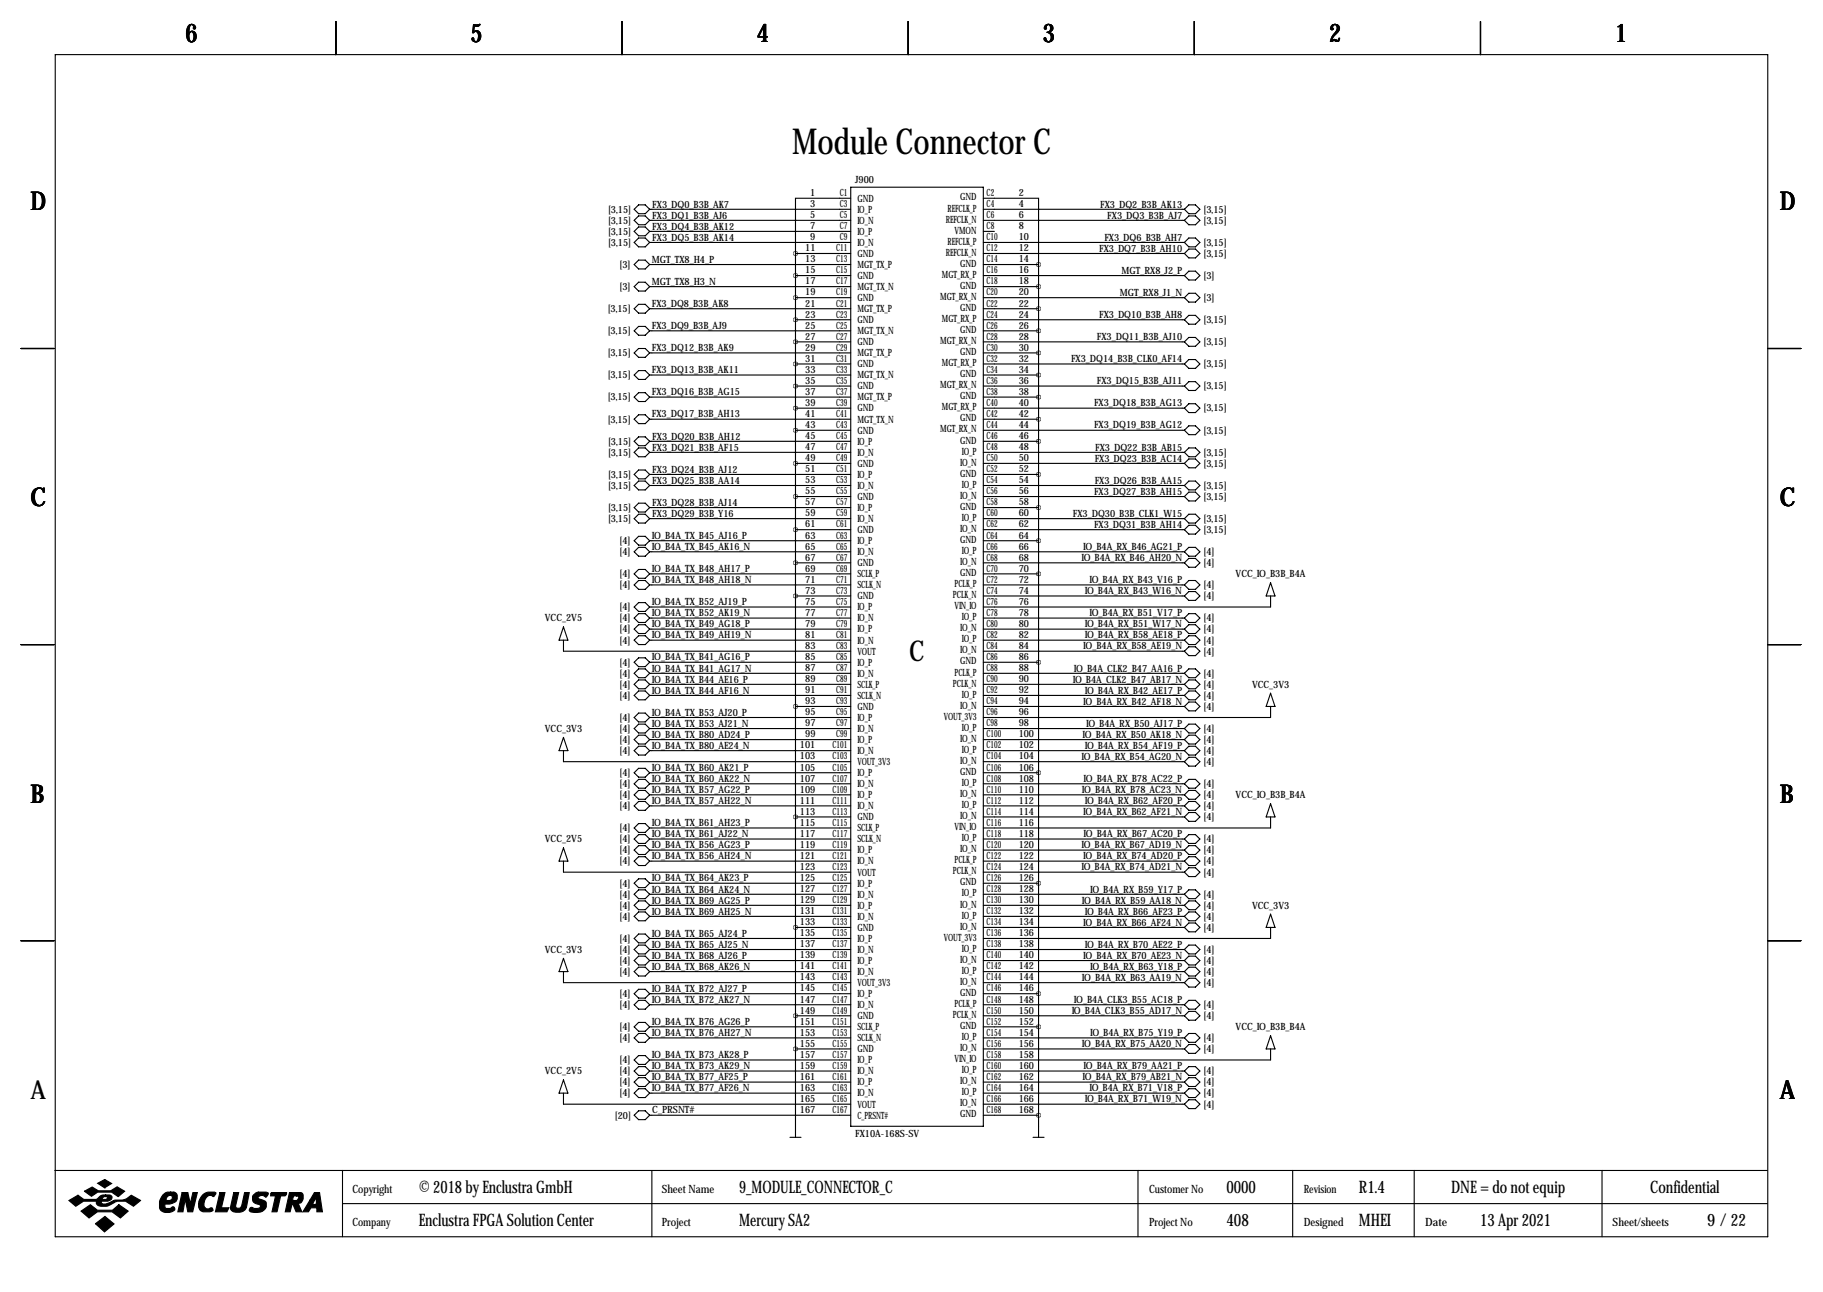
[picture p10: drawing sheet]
<svg xmlns="http://www.w3.org/2000/svg" width="419mm" height="297mm" viewBox="0 0 419 297" stroke-linecap="round" stroke-linejoin="round" font-family="sans-serif">
<defs><g id="words">
<text font-size="8.2" x="182.1" y="35.4">Module Connector C</text>
<text font-size="6.6" x="209" y="151.9">C</text>
<g font-size="5.9">
<text x="42.7" y="9.8">6</text>
<text x="108.2" y="9.8">5</text>
<text x="174" y="9.8">4</text>
<text x="239.8" y="9.8">3</text>
<text x="305.6" y="9.8">2</text>
<text x="371.3" y="9.8">1</text>
<text x="7" y="48.4">D</text>
<text x="409.2" y="48.4">D</text>
<text x="7" y="116.4">C</text>
<text x="409.2" y="116.4">C</text>
<text x="7" y="184.5">B</text>
<text x="409.2" y="184.5">B</text>
<text x="7" y="252.6">A</text>
<text x="409.2" y="252.6">A</text>
</g>
<g font-size="4">
<text x="96.3" y="274.2">© 2018 by Enclustra GmbH</text>
<text x="169.9" y="274.2">9_MODULE_CONNECTOR_C</text>
<text x="281.9" y="274.2">0000</text>
<text x="312.4" y="274.2">R1.4</text>
<text x="333.6" y="274.2">DNE = do not equip</text>
<text x="379.4" y="274.2">Confidential</text>
<text x="96.3" y="281.8">Enclustra FPGA Solution Center</text>
<text x="169.9" y="281.8">Mercury SA2</text>
<text x="281.9" y="281.8">408</text>
<text x="312.4" y="281.8">MHEI</text>
<text x="340.3" y="281.8">13 Apr 2021</text>
<text x="392.5" y="281.8">9/22</text>
</g>
<g font-size="2.6">
<text x="81" y="274.2">Copyright</text>
<text x="152.1" y="274.2">Sheet Name</text>
<text x="264.2" y="274.2">Customer No</text>
<text x="299.7" y="274.2">Revision</text>
<text x="81" y="281.8">Company</text>
<text x="152.1" y="281.8">Project</text>
<text x="264.2" y="281.8">Project No</text>
<text x="299.7" y="281.8">Designed</text>
<text x="327.7" y="281.8">Date</text>
<text x="370.7" y="281.8">Sheet/sheets</text>
</g>
<g font-size="2.3">
<text x="150" y="47.7">FX3_DQ0_B3B_AK7</text>
<text x="186.3" y="45.1">1</text>
<text x="186.3" y="47.6">3</text>
<text x="193" y="45.1">C1</text>
<text x="193" y="47.6">C3</text>
<text x="196.6" y="42">J900</text>
<text x="197.1" y="46.3">GND</text>
<text x="220.7" y="46.1">GND</text>
<text x="226.8" y="45.1">C2</text>
<text x="226.8" y="47.6">C4</text>
<text x="234.2" y="45.1">2</text>
<text x="234.2" y="47.6">4</text>
<text x="252.9" y="47.7">FX3_DQ2_B3B_AK13</text>
<text x="139.8" y="48.9">[3,15]</text>
<text x="139.8" y="51.4">[3,15]</text>
<text x="139.8" y="54">[3,15]</text>
<text x="150" y="50.3">FX3_DQ1_B3B_AJ6</text>
<text x="150" y="52.8">FX3_DQ4_B3B_AK12</text>
<text x="186.3" y="50.2">5</text>
<text x="186.3" y="52.7">7</text>
<text x="193" y="50.2">C5</text>
<text x="193" y="52.7">C7</text>
<text x="197.1" y="48.9">IO_P</text>
<text x="197.1" y="51.4">IO_N</text>
<text x="197.1" y="54">IO_P</text>
<text x="217.4" y="51.2">REFCLK_N</text>
<text x="217.8" y="48.6">REFCLK_P</text>
<text x="219.5" y="53.7">VMON</text>
<text x="226.8" y="50.2">C6</text>
<text x="226.8" y="52.7">C8</text>
<text x="234.2" y="50.2">6</text>
<text x="234.2" y="52.7">8</text>
<text x="254.6" y="50.3">FX3_DQ3_B3B_AJ7</text>
<text x="276.7" y="48.9">[3,15]</text>
<text x="276.7" y="51.4">[3,15]</text>
<text x="139.8" y="56.5">[3,15]</text>
<text x="150" y="55.3">FX3_DQ5_B3B_AK14</text>
<text x="185.1" y="57.8">11</text>
<text x="186.3" y="55.2">9</text>
<text x="192.2" y="57.8">C11</text>
<text x="193" y="55.2">C9</text>
<text x="197.1" y="56.5">IO_N</text>
<text x="197.1" y="59">GND</text>
<text x="217.4" y="58.8">REFCLK_N</text>
<text x="217.8" y="56.2">REFCLK_P</text>
<text x="226.8" y="55.2">C10</text>
<text x="226.8" y="57.8">C12</text>
<text x="234.2" y="55.2">10</text>
<text x="234.2" y="57.8">12</text>
<text x="252.7" y="57.9">FX3_DQ7_B3B_AH10</text>
<text x="253.9" y="55.3">FX3_DQ6_B3B_AH7</text>
<text x="276.7" y="56.5">[3,15]</text>
<text x="276.7" y="59">[3,15]</text>
<text x="142.4" y="61.6">[3]</text>
<text x="149.9" y="60.4">MGT_TX8_H4_P</text>
<text x="149.9" y="65.5">MGT_TX8_H3_N</text>
<text x="185.1" y="60.3">13</text>
<text x="185.1" y="62.9">15</text>
<text x="185.1" y="65.4">17</text>
<text x="192.2" y="60.3">C13</text>
<text x="192.2" y="62.9">C15</text>
<text x="192.2" y="65.4">C17</text>
<text x="197.1" y="61.6">MGT_TX_P</text>
<text x="197.1" y="64.1">GND</text>
<text x="216.6" y="63.9">MGT_RX_P</text>
<text x="220.7" y="61.3">GND</text>
<text x="226.8" y="60.3">C14</text>
<text x="226.8" y="62.9">C16</text>
<text x="226.8" y="65.4">C18</text>
<text x="234.2" y="60.3">14</text>
<text x="234.2" y="62.9">16</text>
<text x="234.2" y="65.4">18</text>
<text x="257.9" y="63">MGT_RX8_J2_P</text>
<text x="276.7" y="64.1">[3]</text>
<text x="139.7" y="71.7">[3,15]</text>
<text x="142.4" y="66.7">[3]</text>
<text x="149.9" y="70.6">FX3_DQ8_B3B_AK8</text>
<text x="185.1" y="67.9">19</text>
<text x="185.1" y="70.5">21</text>
<text x="192.2" y="67.9">C19</text>
<text x="192.2" y="70.5">C21</text>
<text x="197.1" y="66.7">MGT_TX_N</text>
<text x="197.1" y="69.2">GND</text>
<text x="197.1" y="71.7">MGT_TX_P</text>
<text x="216.2" y="68.9">MGT_RX_N</text>
<text x="220.7" y="66.4">GND</text>
<text x="220.7" y="71.5">GND</text>
<text x="226.8" y="67.9">C20</text>
<text x="226.8" y="70.5">C22</text>
<text x="234.2" y="67.9">20</text>
<text x="234.2" y="70.5">22</text>
<text x="257.5" y="68">MGT_RX8_J1_N</text>
<text x="276.7" y="69.2">[3]</text>
<text x="139.7" y="76.8">[3,15]</text>
<text x="149.9" y="75.7">FX3_DQ9_B3B_AJ9</text>
<text x="185.1" y="73">23</text>
<text x="185.1" y="75.6">25</text>
<text x="192.2" y="73">C23</text>
<text x="192.2" y="75.6">C25</text>
<text x="197.1" y="74.3">GND</text>
<text x="197.1" y="76.8">MGT_TX_N</text>
<text x="216.6" y="74">MGT_RX_P</text>
<text x="220.7" y="76.6">GND</text>
<text x="226.8" y="73">C24</text>
<text x="226.8" y="75.6">C26</text>
<text x="234.2" y="73">24</text>
<text x="234.2" y="75.6">26</text>
<text x="252.7" y="73.1">FX3_DQ10_B3B_AH8</text>
<text x="276.7" y="74.3">[3,15]</text>
<text x="139.7" y="81.9">[3,15]</text>
<text x="149.9" y="80.7">FX3_DQ12_B3B_AK9</text>
<text x="185.1" y="78.1">27</text>
<text x="185.1" y="80.6">29</text>
<text x="185.1" y="83.2">31</text>
<text x="192.2" y="78.1">C27</text>
<text x="192.2" y="80.6">C29</text>
<text x="192.2" y="83.2">C31</text>
<text x="197.1" y="79.4">GND</text>
<text x="197.1" y="81.9">MGT_TX_P</text>
<text x="216.2" y="79.1">MGT_RX_N</text>
<text x="220.7" y="81.6">GND</text>
<text x="226.8" y="78.1">C28</text>
<text x="226.8" y="80.6">C30</text>
<text x="226.8" y="83.2">C32</text>
<text x="234.2" y="78.1">28</text>
<text x="234.2" y="80.6">30</text>
<text x="234.2" y="83.2">32</text>
<text x="246.2" y="83.3">FX3_DQ14_B3B_CLK0_AF14</text>
<text x="252.2" y="78.2">FX3_DQ11_B3B_AJ10</text>
<text x="276.7" y="79.4">[3,15]</text>
<text x="139.7" y="87">[3,15]</text>
<text x="149.9" y="85.8">FX3_DQ13_B3B_AK11</text>
<text x="185.1" y="85.7">33</text>
<text x="185.1" y="88.3">35</text>
<text x="192.2" y="85.7">C33</text>
<text x="192.2" y="88.3">C35</text>
<text x="197.1" y="84.4">GND</text>
<text x="197.1" y="87">MGT_TX_N</text>
<text x="197.1" y="89.5">GND</text>
<text x="216.2" y="89.3">MGT_RX_N</text>
<text x="216.6" y="84.2">MGT_RX_P</text>
<text x="220.7" y="86.7">GND</text>
<text x="226.8" y="85.7">C34</text>
<text x="226.8" y="88.3">C36</text>
<text x="234.2" y="85.7">34</text>
<text x="234.2" y="88.3">36</text>
<text x="252.2" y="88.4">FX3_DQ15_B3B_AJ11</text>
<text x="276.7" y="84.4">[3,15]</text>
<text x="276.7" y="89.5">[3,15]</text>
<text x="139.7" y="92.1">[3,15]</text>
<text x="149.9" y="90.9">FX3_DQ16_B3B_AG15</text>
<text x="149.9" y="96">FX3_DQ17_B3B_AH13</text>
<text x="185.1" y="90.8">37</text>
<text x="185.1" y="93.3">39</text>
<text x="185.1" y="95.9">41</text>
<text x="192.2" y="90.8">C37</text>
<text x="192.2" y="93.3">C39</text>
<text x="192.2" y="95.9">C41</text>
<text x="197.1" y="92.1">MGT_TX_P</text>
<text x="197.1" y="94.6">GND</text>
<text x="216.6" y="94.3">MGT_RX_P</text>
<text x="220.7" y="91.8">GND</text>
<text x="226.8" y="90.8">C38</text>
<text x="226.8" y="93.3">C40</text>
<text x="226.8" y="95.9">C42</text>
<text x="234.2" y="90.8">38</text>
<text x="234.2" y="93.3">40</text>
<text x="234.2" y="95.9">42</text>
<text x="251.5" y="93.4">FX3_DQ18_B3B_AG13</text>
<text x="276.7" y="94.6">[3,15]</text>
<text x="139.7" y="97.1">[3,15]</text>
<text x="150" y="101.1">FX3_DQ20_B3B_AH12</text>
<text x="185.1" y="98.4">43</text>
<text x="185.1" y="101">45</text>
<text x="192.2" y="98.4">C43</text>
<text x="192.2" y="101">C45</text>
<text x="197.1" y="97.1">MGT_TX_N</text>
<text x="197.1" y="99.7">GND</text>
<text x="216.2" y="99.4">MGT_RX_N</text>
<text x="220.7" y="96.9">GND</text>
<text x="220.7" y="102">GND</text>
<text x="226.8" y="98.4">C44</text>
<text x="226.8" y="101">C46</text>
<text x="234.2" y="98.4">44</text>
<text x="234.2" y="101">46</text>
<text x="251.5" y="98.5">FX3_DQ19_B3B_AG12</text>
<text x="276.7" y="99.7">[3,15]</text>
<text x="139.8" y="102.2">[3,15]</text>
<text x="139.8" y="104.8">[3,15]</text>
<text x="150" y="103.6">FX3_DQ21_B3B_AF15</text>
<text x="185.1" y="103.5">47</text>
<text x="185.1" y="106">49</text>
<text x="192.2" y="103.5">C47</text>
<text x="192.2" y="106">C49</text>
<text x="197.1" y="102.2">IO_P</text>
<text x="197.1" y="104.8">IO_N</text>
<text x="197.1" y="107.3">GND</text>
<text x="220.7" y="107">IO_N</text>
<text x="221.1" y="104.5">IO_P</text>
<text x="226.8" y="103.5">C48</text>
<text x="226.8" y="106">C50</text>
<text x="234.2" y="103.5">48</text>
<text x="234.2" y="106">50</text>
<text x="251.7" y="106.1">FX3_DQ23_B3B_AC14</text>
<text x="251.8" y="103.6">FX3_DQ22_B3B_AB15</text>
<text x="276.7" y="104.8">[3,15]</text>
<text x="276.7" y="107.3">[3,15]</text>
<text x="139.8" y="109.8">[3,15]</text>
<text x="139.8" y="112.4">[3,15]</text>
<text x="150" y="108.7">FX3_DQ24_B3B_AJ12</text>
<text x="150" y="111.2">FX3_DQ25_B3B_AA14</text>
<text x="185.1" y="108.6">51</text>
<text x="185.1" y="111.1">53</text>
<text x="185.1" y="113.7">55</text>
<text x="192.2" y="108.6">C51</text>
<text x="192.2" y="111.1">C53</text>
<text x="192.2" y="113.7">C55</text>
<text x="197.1" y="109.8">IO_P</text>
<text x="197.1" y="112.4">IO_N</text>
<text x="220.7" y="109.6">GND</text>
<text x="221.1" y="112.1">IO_P</text>
<text x="226.8" y="108.6">C52</text>
<text x="226.8" y="111.1">C54</text>
<text x="226.8" y="113.7">C56</text>
<text x="234.2" y="108.6">52</text>
<text x="234.2" y="111.1">54</text>
<text x="234.2" y="113.7">56</text>
<text x="251.5" y="113.8">FX3_DQ27_B3B_AH15</text>
<text x="251.7" y="111.2">FX3_DQ26_B3B_AA15</text>
<text x="276.7" y="112.4">[3,15]</text>
<text x="139.8" y="117.5">[3,15]</text>
<text x="150" y="116.3">FX3_DQ28_B3B_AJ14</text>
<text x="150" y="118.8">FX3_DQ29_B3B_Y16</text>
<text x="185.1" y="116.2">57</text>
<text x="185.1" y="118.7">59</text>
<text x="192.2" y="116.2">C57</text>
<text x="192.2" y="118.7">C59</text>
<text x="197.1" y="114.9">GND</text>
<text x="197.1" y="117.5">IO_P</text>
<text x="220.7" y="114.7">IO_N</text>
<text x="220.7" y="117.2">GND</text>
<text x="221.1" y="119.7">IO_P</text>
<text x="226.8" y="116.2">C58</text>
<text x="226.8" y="118.7">C60</text>
<text x="234.2" y="116.2">58</text>
<text x="234.2" y="118.7">60</text>
<text x="246.6" y="118.8">FX3_DQ30_B3B_CLK1_W15</text>
<text x="276.7" y="114.9">[3,15]</text>
<text x="139.8" y="120">[3,15]</text>
<text x="142.4" y="125.1">[4]</text>
<text x="149.9" y="123.9">IO_B4A_TX_B45_AJ16_P</text>
<text x="185.1" y="121.3">61</text>
<text x="185.1" y="123.8">63</text>
<text x="192.2" y="121.3">C61</text>
<text x="192.2" y="123.8">C63</text>
<text x="197.1" y="120">IO_N</text>
<text x="197.1" y="122.5">GND</text>
<text x="197.1" y="125.1">IO_P</text>
<text x="220.7" y="122.3">IO_N</text>
<text x="220.7" y="124.8">GND</text>
<text x="226.8" y="121.3">C62</text>
<text x="226.8" y="123.8">C64</text>
<text x="234.2" y="121.3">62</text>
<text x="234.2" y="123.8">64</text>
<text x="251.5" y="121.4">FX3_DQ31_B3B_AH14</text>
<text x="276.7" y="120">[3,15]</text>
<text x="276.7" y="122.5">[3,15]</text>
<text x="142.4" y="127.6">[4]</text>
<text x="149.9" y="126.5">IO_B4A_TX_B45_AK16_N</text>
<text x="149.9" y="131.5">IO_B4A_TX_B48_AH17_P</text>
<text x="185.1" y="126.4">65</text>
<text x="185.1" y="128.9">67</text>
<text x="185.1" y="131.4">69</text>
<text x="192.2" y="126.4">C65</text>
<text x="192.2" y="128.9">C67</text>
<text x="192.2" y="131.4">C69</text>
<text x="197.1" y="127.6">IO_N</text>
<text x="197.1" y="130.2">GND</text>
<text x="220.7" y="129.9">IO_N</text>
<text x="221.1" y="127.4">IO_P</text>
<text x="226.8" y="126.4">C66</text>
<text x="226.8" y="128.9">C68</text>
<text x="226.8" y="131.4">C70</text>
<text x="234.2" y="126.4">66</text>
<text x="234.2" y="128.9">68</text>
<text x="234.2" y="131.4">70</text>
<text x="248.6" y="129">IO_B4A_RX_B46_AH20_N</text>
<text x="249" y="126.5">IO_B4A_RX_B46_AG21_P</text>
<text x="276.7" y="127.6">[4]</text>
<text x="276.7" y="130.2">[4]</text>
<text x="142.4" y="132.7">[4]</text>
<text x="142.4" y="135.2">[4]</text>
<text x="149.9" y="134.1">IO_B4A_TX_B48_AH18_N</text>
<text x="185.1" y="134">71</text>
<text x="185.1" y="136.5">73</text>
<text x="192.2" y="134">C71</text>
<text x="192.2" y="136.5">C73</text>
<text x="197.1" y="132.7">SCLK_P</text>
<text x="197.1" y="135.2">SCLK_N</text>
<text x="197.1" y="137.8">GND</text>
<text x="219" y="137.5">PCLK_N</text>
<text x="219.5" y="135">PCLK_P</text>
<text x="220.7" y="132.4">GND</text>
<text x="226.8" y="134">C72</text>
<text x="226.8" y="136.5">C74</text>
<text x="234.2" y="134">72</text>
<text x="234.2" y="136.5">74</text>
<text x="249.4" y="136.6">IO_B4A_RX_B43_W16_N</text>
<text x="250.4" y="134.1">IO_B4A_RX_B43_V16_P</text>
<text x="276.7" y="135.2">[4]</text>
<text x="276.7" y="137.8">[4]</text>
<text x="284.1" y="132.7">VCC_IO_B3B_B4A</text>
<text x="125.3" y="142.9">VCC_2V5</text>
<text x="142.4" y="140.3">[4]</text>
<text x="142.4" y="142.9">[4]</text>
<text x="149.9" y="139.2">IO_B4A_TX_B52_AJ19_P</text>
<text x="149.9" y="141.7">IO_B4A_TX_B52_AK19_N</text>
<text x="185.1" y="139.1">75</text>
<text x="185.1" y="141.6">77</text>
<text x="192.2" y="139.1">C75</text>
<text x="192.2" y="141.6">C77</text>
<text x="197.1" y="140.3">IO_P</text>
<text x="197.1" y="142.9">IO_N</text>
<text x="219.5" y="140.1">VIN_IO</text>
<text x="221.1" y="142.6">IO_P</text>
<text x="226.8" y="139.1">C76</text>
<text x="226.8" y="141.6">C78</text>
<text x="234.2" y="139.1">76</text>
<text x="234.2" y="141.6">78</text>
<text x="250.4" y="141.7">IO_B4A_RX_B51_V17_P</text>
<text x="276.7" y="142.9">[4]</text>
<text x="142.4" y="145.4">[4]</text>
<text x="142.4" y="147.9">[4]</text>
<text x="149.9" y="144.2">IO_B4A_TX_B49_AG18_P</text>
<text x="149.9" y="146.8">IO_B4A_TX_B49_AH19_N</text>
<text x="185.1" y="144.1">79</text>
<text x="185.1" y="146.7">81</text>
<text x="185.1" y="149.2">83</text>
<text x="192.2" y="144.1">C79</text>
<text x="192.2" y="146.7">C81</text>
<text x="192.2" y="149.2">C83</text>
<text x="197.1" y="145.4">IO_P</text>
<text x="197.1" y="147.9">IO_N</text>
<text x="220.7" y="145.1">IO_N</text>
<text x="221.1" y="147.7">IO_P</text>
<text x="226.8" y="144.1">C80</text>
<text x="226.8" y="146.7">C82</text>
<text x="226.8" y="149.2">C84</text>
<text x="234.2" y="144.1">80</text>
<text x="234.2" y="146.7">82</text>
<text x="234.2" y="149.2">84</text>
<text x="249" y="149.3">IO_B4A_RX_B58_AE19_N</text>
<text x="249.4" y="144.2">IO_B4A_RX_B51_W17_N</text>
<text x="249.4" y="146.8">IO_B4A_RX_B58_AE18_P</text>
<text x="276.7" y="145.4">[4]</text>
<text x="276.7" y="147.9">[4]</text>
<text x="142.4" y="153">[4]</text>
<text x="142.4" y="155.6">[4]</text>
<text x="149.9" y="151.9">IO_B4A_TX_B41_AG16_P</text>
<text x="149.9" y="154.4">IO_B4A_TX_B41_AG17_N</text>
<text x="185.1" y="151.8">85</text>
<text x="185.1" y="154.3">87</text>
<text x="192.2" y="151.8">C85</text>
<text x="192.2" y="154.3">C87</text>
<text x="197.1" y="150.5">VOUT</text>
<text x="197.1" y="153">IO_P</text>
<text x="197.1" y="155.6">IO_N</text>
<text x="219.5" y="155.3">PCLK_P</text>
<text x="220.7" y="150.2">IO_N</text>
<text x="220.7" y="152.8">GND</text>
<text x="226.8" y="151.8">C86</text>
<text x="226.8" y="154.3">C88</text>
<text x="234.2" y="151.8">86</text>
<text x="234.2" y="154.3">88</text>
<text x="246.9" y="154.4">IO_B4A_CLK2_B47_AA16_P</text>
<text x="276.7" y="155.6">[4]</text>
<text x="276.7" y="150.5">[4]</text>
<text x="142.4" y="158.1">[4]</text>
<text x="142.4" y="160.6">[4]</text>
<text x="149.9" y="156.9">IO_B4A_TX_B44_AE16_P</text>
<text x="149.9" y="159.5">IO_B4A_TX_B44_AF16_N</text>
<text x="185.1" y="156.8">89</text>
<text x="185.1" y="159.4">91</text>
<text x="185.1" y="161.9">93</text>
<text x="192.2" y="156.8">C89</text>
<text x="192.2" y="159.4">C91</text>
<text x="192.2" y="161.9">C93</text>
<text x="197.1" y="158.1">SCLK_P</text>
<text x="197.1" y="160.6">SCLK_N</text>
<text x="219" y="157.8">PCLK_N</text>
<text x="221.1" y="160.4">IO_P</text>
<text x="226.8" y="156.8">C90</text>
<text x="226.8" y="159.4">C92</text>
<text x="226.8" y="161.9">C94</text>
<text x="234.2" y="156.8">90</text>
<text x="234.2" y="159.4">92</text>
<text x="234.2" y="161.9">94</text>
<text x="246.6" y="156.9">IO_B4A_CLK2_B47_AB17_N</text>
<text x="249.4" y="159.5">IO_B4A_RX_B42_AE17_P</text>
<text x="276.7" y="160.6">[4]</text>
<text x="276.7" y="158.1">[4]</text>
<text x="287.8" y="158.1">VCC_3V3</text>
<text x="142.4" y="165.7">[4]</text>
<text x="149.9" y="164.6">IO_B4A_TX_B53_AJ20_P</text>
<text x="149.9" y="167.1">IO_B4A_TX_B53_AJ21_N</text>
<text x="185.1" y="164.5">95</text>
<text x="185.1" y="167">97</text>
<text x="192.2" y="164.5">C95</text>
<text x="192.2" y="167">C97</text>
<text x="197.1" y="163.2">GND</text>
<text x="197.1" y="165.7">IO_P</text>
<text x="217" y="165.5">VOUT_3V3</text>
<text x="220.7" y="162.9">IO_N</text>
<text x="226.8" y="164.5">C96</text>
<text x="226.8" y="167">C98</text>
<text x="234.2" y="164.5">96</text>
<text x="234.2" y="167">98</text>
<text x="249" y="162">IO_B4A_RX_B42_AF18_N</text>
<text x="249.7" y="167.1">IO_B4A_RX_B50_AJ17_P</text>
<text x="276.7" y="163.2">[4]</text>
<text x="125.3" y="168.3">VCC_3V3</text>
<text x="142.4" y="168.3">[4]</text>
<text x="142.4" y="170.8">[4]</text>
<text x="142.4" y="173.3">[4]</text>
<text x="149.9" y="169.6">IO_B4A_TX_B80_AD24_P</text>
<text x="149.9" y="172.2">IO_B4A_TX_B80_AE24_N</text>
<text x="183.9" y="172.1">101</text>
<text x="185.1" y="169.5">99</text>
<text x="191.4" y="172.1">C101</text>
<text x="192.2" y="169.5">C99</text>
<text x="197.1" y="168.3">IO_N</text>
<text x="197.1" y="170.8">IO_P</text>
<text x="197.1" y="173.3">IO_N</text>
<text x="220.7" y="170.5">IO_N</text>
<text x="221.1" y="168">IO_P</text>
<text x="221.1" y="173.1">IO_P</text>
<text x="226.8" y="169.5">C100</text>
<text x="226.8" y="172.1">C102</text>
<text x="234.2" y="169.5">100</text>
<text x="234.2" y="172.1">102</text>
<text x="248.9" y="169.6">IO_B4A_RX_B50_AK18_N</text>
<text x="249.4" y="172.2">IO_B4A_RX_B54_AF19_P</text>
<text x="276.7" y="168.3">[4]</text>
<text x="276.7" y="170.8">[4]</text>
<text x="276.7" y="173.3">[4]</text>
<text x="142.4" y="178.4">[4]</text>
<text x="149.9" y="177.3">IO_B4A_TX_B60_AK21_P</text>
<text x="149.9" y="179.8">IO_B4A_TX_B60_AK22_N</text>
<text x="183.9" y="174.6">103</text>
<text x="183.9" y="177.2">105</text>
<text x="183.9" y="179.7">107</text>
<text x="191.4" y="174.6">C103</text>
<text x="191.4" y="177.2">C105</text>
<text x="191.4" y="179.7">C107</text>
<text x="197.1" y="175.9">VOUT_3V3</text>
<text x="197.1" y="178.4">IO_P</text>
<text x="220.7" y="175.6">IO_N</text>
<text x="220.7" y="178.2">GND</text>
<text x="226.8" y="174.6">C104</text>
<text x="226.8" y="177.2">C106</text>
<text x="226.8" y="179.7">C108</text>
<text x="234.2" y="174.6">104</text>
<text x="234.2" y="177.2">106</text>
<text x="234.2" y="179.7">108</text>
<text x="248.6" y="174.7">IO_B4A_RX_B54_AG20_N</text>
<text x="249.1" y="179.8">IO_B4A_RX_B78_AC22_P</text>
<text x="276.7" y="175.9">[4]</text>
<text x="142.4" y="183.5">[4]</text>
<text x="142.4" y="181">[4]</text>
<text x="149.9" y="182.3">IO_B4A_TX_B57_AG22_P</text>
<text x="149.9" y="184.9">IO_B4A_TX_B57_AH22_N</text>
<text x="183.9" y="182.2">109</text>
<text x="183.9" y="184.8">111</text>
<text x="191.4" y="182.2">C109</text>
<text x="191.4" y="184.8">C111</text>
<text x="197.1" y="181">IO_N</text>
<text x="197.1" y="183.5">IO_P</text>
<text x="220.7" y="183.2">IO_N</text>
<text x="221.1" y="180.7">IO_P</text>
<text x="221.1" y="185.8">IO_P</text>
<text x="226.8" y="182.2">C110</text>
<text x="226.8" y="184.8">C112</text>
<text x="234.2" y="182.2">110</text>
<text x="234.2" y="184.8">112</text>
<text x="248.7" y="182.3">IO_B4A_RX_B78_AC23_N</text>
<text x="249.4" y="184.9">IO_B4A_RX_B62_AF20_P</text>
<text x="276.7" y="181">[4]</text>
<text x="276.7" y="183.5">[4]</text>
<text x="284.1" y="183.5">VCC_IO_B3B_B4A</text>
<text x="142.4" y="186">[4]</text>
<text x="142.4" y="191.1">[4]</text>
<text x="149.9" y="190">IO_B4A_TX_B61_AH23_P</text>
<text x="183.9" y="187.3">113</text>
<text x="183.9" y="189.9">115</text>
<text x="191.4" y="187.3">C113</text>
<text x="191.4" y="189.9">C115</text>
<text x="197.1" y="186">IO_N</text>
<text x="197.1" y="188.6">GND</text>
<text x="197.1" y="191.1">SCLK_P</text>
<text x="219.5" y="190.9">VIN_IO</text>
<text x="220.7" y="188.3">IO_N</text>
<text x="226.8" y="187.3">C114</text>
<text x="226.8" y="189.9">C116</text>
<text x="234.2" y="187.3">114</text>
<text x="234.2" y="189.9">116</text>
<text x="249" y="187.4">IO_B4A_RX_B62_AF21_N</text>
<text x="276.7" y="186">[4]</text>
<text x="276.7" y="188.6">[4]</text>
<text x="125.3" y="193.7">VCC_2V5</text>
<text x="142.4" y="196.2">[4]</text>
<text x="142.4" y="193.7">[4]</text>
<text x="149.9" y="195">IO_B4A_TX_B56_AG23_P</text>
<text x="149.9" y="197.6">IO_B4A_TX_B56_AH24_N</text>
<text x="149.9" y="192.5">IO_B4A_TX_B61_AJ22_N</text>
<text x="183.9" y="192.4">117</text>
<text x="183.9" y="194.9">119</text>
<text x="183.9" y="197.5">121</text>
<text x="191.4" y="192.4">C117</text>
<text x="191.4" y="194.9">C119</text>
<text x="191.4" y="197.5">C121</text>
<text x="197.1" y="193.7">SCLK_N</text>
<text x="197.1" y="196.2">IO_P</text>
<text x="220.7" y="195.9">IO_N</text>
<text x="221.1" y="193.4">IO_P</text>
<text x="226.8" y="192.4">C118</text>
<text x="226.8" y="194.9">C120</text>
<text x="226.8" y="197.5">C122</text>
<text x="234.2" y="192.4">118</text>
<text x="234.2" y="194.9">120</text>
<text x="234.2" y="197.5">122</text>
<text x="248.6" y="195">IO_B4A_RX_B67_AD19_N</text>
<text x="249" y="197.6">IO_B4A_RX_B74_AD20_P</text>
<text x="249.1" y="192.5">IO_B4A_RX_B67_AC20_P</text>
<text x="276.7" y="193.7">[4]</text>
<text x="276.7" y="196.2">[4]</text>
<text x="142.4" y="198.7">[4]</text>
<text x="142.4" y="203.8">[4]</text>
<text x="149.9" y="202.7">IO_B4A_TX_B64_AK23_P</text>
<text x="183.9" y="200">123</text>
<text x="183.9" y="202.6">125</text>
<text x="191.4" y="200">C123</text>
<text x="191.4" y="202.6">C125</text>
<text x="197.1" y="198.7">IO_N</text>
<text x="197.1" y="201.3">VOUT</text>
<text x="197.1" y="203.8">IO_P</text>
<text x="219" y="201">PCLK_N</text>
<text x="219.5" y="198.5">PCLK_P</text>
<text x="220.7" y="203.6">GND</text>
<text x="226.8" y="200">C124</text>
<text x="226.8" y="202.6">C126</text>
<text x="234.2" y="200">124</text>
<text x="234.2" y="202.6">126</text>
<text x="248.6" y="200.1">IO_B4A_RX_B74_AD21_N</text>
<text x="276.7" y="198.7">[4]</text>
<text x="276.7" y="201.3">[4]</text>
<text x="142.4" y="206.4">[4]</text>
<text x="142.4" y="208.9">[4]</text>
<text x="149.9" y="205.2">IO_B4A_TX_B64_AK24_N</text>
<text x="149.9" y="207.7">IO_B4A_TX_B69_AG25_P</text>
<text x="183.9" y="205.1">127</text>
<text x="183.9" y="207.6">129</text>
<text x="191.4" y="205.1">C127</text>
<text x="191.4" y="207.6">C129</text>
<text x="197.1" y="206.4">IO_N</text>
<text x="197.1" y="208.9">IO_P</text>
<text x="220.7" y="208.6">IO_N</text>
<text x="221.1" y="206.1">IO_P</text>
<text x="226.8" y="205.1">C128</text>
<text x="226.8" y="207.6">C130</text>
<text x="234.2" y="205.1">128</text>
<text x="234.2" y="207.6">130</text>
<text x="248.7" y="207.7">IO_B4A_RX_B59_AA18_N</text>
<text x="250.6" y="205.2">IO_B4A_RX_B59_Y17_P</text>
<text x="276.7" y="206.4">[4]</text>
<text x="276.7" y="208.9">[4]</text>
<text x="287.8" y="208.9">VCC_3V3</text>
<text x="142.4" y="211.4">[4]</text>
<text x="149.9" y="215.4">IO_B4A_TX_B65_AJ24_P</text>
<text x="149.9" y="210.3">IO_B4A_TX_B69_AH25_N</text>
<text x="183.9" y="210.2">131</text>
<text x="183.9" y="212.7">133</text>
<text x="183.9" y="215.3">135</text>
<text x="191.4" y="210.2">C131</text>
<text x="191.4" y="212.7">C133</text>
<text x="191.4" y="215.3">C135</text>
<text x="197.1" y="211.4">IO_N</text>
<text x="197.1" y="214">GND</text>
<text x="220.7" y="213.7">IO_N</text>
<text x="221.1" y="211.2">IO_P</text>
<text x="226.8" y="210.2">C132</text>
<text x="226.8" y="212.7">C134</text>
<text x="226.8" y="215.3">C136</text>
<text x="234.2" y="210.2">132</text>
<text x="234.2" y="212.7">134</text>
<text x="234.2" y="215.3">136</text>
<text x="249" y="212.8">IO_B4A_RX_B66_AF24_N</text>
<text x="249.4" y="210.3">IO_B4A_RX_B66_AF23_P</text>
<text x="276.7" y="211.4">[4]</text>
<text x="276.7" y="214">[4]</text>
<text x="125.3" y="219.1">VCC_3V3</text>
<text x="142.4" y="216.5">[4]</text>
<text x="142.4" y="219.1">[4]</text>
<text x="142.4" y="221.6">[4]</text>
<text x="149.9" y="217.9">IO_B4A_TX_B65_AJ25_N</text>
<text x="149.9" y="220.4">IO_B4A_TX_B68_AJ26_P</text>
<text x="183.9" y="217.8">137</text>
<text x="183.9" y="220.3">139</text>
<text x="191.4" y="217.8">C137</text>
<text x="191.4" y="220.3">C139</text>
<text x="197.1" y="216.5">IO_P</text>
<text x="197.1" y="219.1">IO_N</text>
<text x="197.1" y="221.6">IO_P</text>
<text x="217" y="216.3">VOUT_3V3</text>
<text x="220.7" y="221.3">IO_N</text>
<text x="221.1" y="218.8">IO_P</text>
<text x="226.8" y="217.8">C138</text>
<text x="226.8" y="220.3">C140</text>
<text x="234.2" y="217.8">138</text>
<text x="234.2" y="220.3">140</text>
<text x="249" y="220.4">IO_B4A_RX_B70_AE23_N</text>
<text x="249.4" y="217.9">IO_B4A_RX_B70_AE22_P</text>
<text x="276.7" y="219.1">[4]</text>
<text x="276.7" y="221.6">[4]</text>
<text x="142.4" y="224.1">[4]</text>
<text x="149.9" y="223">IO_B4A_TX_B68_AK26_N</text>
<text x="183.9" y="222.9">141</text>
<text x="183.9" y="225.4">143</text>
<text x="183.9" y="228">145</text>
<text x="191.4" y="222.9">C141</text>
<text x="191.4" y="225.4">C143</text>
<text x="191.4" y="228">C145</text>
<text x="197.1" y="224.1">IO_N</text>
<text x="197.1" y="226.7">VOUT_3V3</text>
<text x="220.7" y="226.4">IO_N</text>
<text x="221.1" y="223.9">IO_P</text>
<text x="226.8" y="222.9">C142</text>
<text x="226.8" y="225.4">C144</text>
<text x="226.8" y="228">C146</text>
<text x="234.2" y="222.9">142</text>
<text x="234.2" y="225.4">144</text>
<text x="234.2" y="228">146</text>
<text x="248.7" y="225.5">IO_B4A_RX_B63_AA19_N</text>
<text x="250.6" y="223">IO_B4A_RX_B63_Y18_P</text>
<text x="276.7" y="224.1">[4]</text>
<text x="276.7" y="226.7">[4]</text>
<text x="142.4" y="229.2">[4]</text>
<text x="142.4" y="231.8">[4]</text>
<text x="149.9" y="228.1">IO_B4A_TX_B72_AJ27_P</text>
<text x="149.9" y="230.6">IO_B4A_TX_B72_AK27_N</text>
<text x="183.9" y="230.5">147</text>
<text x="183.9" y="233">149</text>
<text x="191.4" y="230.5">C147</text>
<text x="191.4" y="233">C149</text>
<text x="197.1" y="229.2">IO_P</text>
<text x="197.1" y="231.8">IO_N</text>
<text x="219.5" y="231.5">PCLK_P</text>
<text x="220.7" y="229">GND</text>
<text x="226.8" y="230.5">C148</text>
<text x="226.8" y="233">C150</text>
<text x="234.2" y="230.5">148</text>
<text x="234.2" y="233">150</text>
<text x="246.4" y="233.1">IO_B4A_CLK3_B55_AD17_N</text>
<text x="246.9" y="230.6">IO_B4A_CLK3_B55_AC18_P</text>
<text x="276.7" y="231.8">[4]</text>
<text x="142.4" y="236.8">[4]</text>
<text x="142.4" y="239.4">[4]</text>
<text x="149.9" y="235.7">IO_B4A_TX_B76_AG26_P</text>
<text x="149.9" y="238.2">IO_B4A_TX_B76_AH27_N</text>
<text x="183.9" y="235.6">151</text>
<text x="183.9" y="238.1">153</text>
<text x="191.4" y="235.6">C151</text>
<text x="191.4" y="238.1">C153</text>
<text x="197.1" y="234.3">GND</text>
<text x="197.1" y="236.8">SCLK_P</text>
<text x="197.1" y="239.4">SCLK_N</text>
<text x="219" y="234">PCLK_N</text>
<text x="220.7" y="236.6">GND</text>
<text x="221.1" y="239.1">IO_P</text>
<text x="226.8" y="235.6">C152</text>
<text x="226.8" y="238.1">C154</text>
<text x="234.2" y="235.6">152</text>
<text x="234.2" y="238.1">154</text>
<text x="250.6" y="238.2">IO_B4A_RX_B75_Y19_P</text>
<text x="276.7" y="234.3">[4]</text>
<text x="276.7" y="239.4">[4]</text>
<text x="284.1" y="236.8">VCC_IO_B3B_B4A</text>
<text x="142.4" y="244.5">[4]</text>
<text x="149.9" y="243.3">IO_B4A_TX_B73_AK28_P</text>
<text x="149.9" y="245.8">IO_B4A_TX_B73_AK29_N</text>
<text x="183.9" y="240.7">155</text>
<text x="183.9" y="243.2">157</text>
<text x="183.9" y="245.7">159</text>
<text x="191.4" y="240.7">C155</text>
<text x="191.4" y="243.2">C157</text>
<text x="191.4" y="245.7">C159</text>
<text x="197.1" y="241.9">GND</text>
<text x="197.1" y="244.5">IO_P</text>
<text x="219.5" y="244.2">VIN_IO</text>
<text x="220.7" y="241.7">IO_N</text>
<text x="226.8" y="240.7">C156</text>
<text x="226.8" y="243.2">C158</text>
<text x="226.8" y="245.7">C160</text>
<text x="234.2" y="240.7">156</text>
<text x="234.2" y="243.2">158</text>
<text x="234.2" y="245.7">160</text>
<text x="248.7" y="240.8">IO_B4A_RX_B75_AA20_N</text>
<text x="249.1" y="245.8">IO_B4A_RX_B79_AA21_P</text>
<text x="276.7" y="241.9">[4]</text>
<text x="125.3" y="247">VCC_2V5</text>
<text x="142.4" y="247">[4]</text>
<text x="142.4" y="249.5">[4]</text>
<text x="149.9" y="248.4">IO_B4A_TX_B77_AF25_P</text>
<text x="149.9" y="250.9">IO_B4A_TX_B77_AF26_N</text>
<text x="183.9" y="248.3">161</text>
<text x="183.9" y="250.8">163</text>
<text x="191.4" y="248.3">C161</text>
<text x="191.4" y="250.8">C163</text>
<text x="197.1" y="247">IO_N</text>
<text x="197.1" y="249.5">IO_P</text>
<text x="220.7" y="249.3">IO_N</text>
<text x="221.1" y="246.7">IO_P</text>
<text x="221.1" y="251.8">IO_P</text>
<text x="226.8" y="248.3">C162</text>
<text x="226.8" y="250.8">C164</text>
<text x="234.2" y="248.3">162</text>
<text x="234.2" y="250.8">164</text>
<text x="248.9" y="248.4">IO_B4A_RX_B79_AB21_N</text>
<text x="250.4" y="250.9">IO_B4A_RX_B71_V18_P</text>
<text x="276.7" y="247">[4]</text>
<text x="276.7" y="249.5">[4]</text>
<text x="141.4" y="257.2">[20]</text>
<text x="142.4" y="252.1">[4]</text>
<text x="150" y="256">C_PRSNT#</text>
<text x="183.9" y="253.4">165</text>
<text x="183.9" y="255.9">167</text>
<text x="191.4" y="253.4">C165</text>
<text x="191.4" y="255.9">C167</text>
<text x="197.1" y="252.1">IO_N</text>
<text x="197.1" y="254.6">VOUT</text>
<text x="197.1" y="257.2">C_PRSNT#</text>
<text x="220.7" y="254.4">IO_N</text>
<text x="220.7" y="256.9">GND</text>
<text x="226.8" y="253.4">C166</text>
<text x="226.8" y="255.9">C168</text>
<text x="234.2" y="253.4">166</text>
<text x="234.2" y="255.9">168</text>
<text x="249.4" y="253.5">IO_B4A_RX_B71_W19_N</text>
<text x="276.7" y="252.1">[4]</text>
<text x="276.7" y="254.6">[4]</text>
<text x="196.6" y="261.5">FX10A-168S-SV</text>
</g>
</g></defs>
<g fill="none" stroke="#000" stroke-width=".25">
<path d="M12.7 12.6h393.7v271.7h-393.7zM77.2 4.9v7.7M143 4.9v7.7M208.8 4.9v7.7M274.6 4.9v7.7M340.4 4.9v7.7M145.8 48.1l1-1h1.5l1.1 1-1.1 1h-1.5zM145.8 50.7l1-1.1h1.5l1.1 1.1-1.1 1h-1.5zM145.8 53.2l1-1h1.5l1.1 1-1.1 1h-1.5zM145.8 55.7l1-1h1.5l1.1 1-1.1 1.1h-1.5zM149.4 48.1h46.2M149.4 50.7h46.2"/>
<path d="M149.4 53.2h46.2M149.4 55.7h46.2M182.9 58.3h12.7M182.9 58.3v203.2M195.6 45.6h-12.7v12.7M195.6 43h30.5v215.9h-30.5zM226.1 45.6h12.7v15.2M226.1 48.1h46.2M226.1 50.7h46.2M226.1 53.2h2.5M226.1 55.7h46.2M226.1 58.3h46.2"/>
<path d="M273.3 47.1h1.5l1 1-1 1h-1.5l-1-1zM273.3 49.6h1.5l1 1.1-1 1h-1.5l-1-1zM273.3 54.7h1.5l1 1-1 1.1h-1.5l-1-1.1zM273.3 57.3h1.5l1 1-1 1h-1.5l-1-1zM145.8 60.8l1-1h1.5l1.1 1-1.1 1h-1.5zM145.8 65.9l1-1h1.5l1.1 1-1.1 1h-1.5zM145.8 71l1-1h1.5l1.1 1-1.1 1h-1.5zM145.8 76.1l1-1.1h1.5l1.1 1.1-1.1 1h-1.5zM149.4 60.8h46.2M149.4 65.9h46.2M149.4 71h46.2M149.4 76.1h46.2"/>
<path d="M182.9 63.4h12.7M182.9 68.4h12.7M182.9 73.5h12.7M182.9 78.6h12.7M226.1 60.8h12.7M226.1 63.4h46.2M226.1 65.9h12.7M226.1 68.4h46.2M226.1 71h12.7M226.1 73.5h46.2M226.1 76.1h12.7M226.1 78.6h46.2"/>
<path d="M238.8 60.8v200.7M273.3 62.3h1.5l1 1.1-1 1h-1.5l-1-1zM273.3 67.4h1.5l1 1-1 1.1h-1.5l-1-1.1zM273.3 72.5h1.5l1 1-1 1h-1.5l-1-1zM273.3 77.6h1.5l1 1-1 1h-1.5l-1-1zM4.8 80.1h7.6M145.8 81.1l1-1h1.5l1.1 1-1.1 1.1h-1.5zM145.8 86.2l1-1h1.5l1.1 1-1.1 1h-1.5zM145.8 91.3l1-1h1.5l1.1 1-1.1 1h-1.5zM145.8 96.4l1-1h1.5l1.1 1-1.1 1h-1.5zM149.4 81.1h46.2M149.4 86.2h46.2"/>
<path d="M149.4 91.3h46.2M149.4 96.4h46.2M182.9 83.7h12.7M182.9 88.8h12.7M182.9 93.8h12.7M182.9 98.9h12.7M226.1 81.1h12.7M226.1 83.7h46.2M226.1 86.2h12.7M226.1 88.8h46.2M226.1 91.3h12.7M226.1 93.8h46.2"/>
<path d="M226.1 96.4h12.7M226.1 98.9h46.2M273.3 82.7h1.5l1 1-1 1h-1.5l-1-1zM273.3 87.7h1.5l1 1.1-1 1h-1.5l-1-1zM273.3 92.8h1.5l1 1-1 1.1h-1.5l-1-1.1zM273.3 97.9h1.5l1 1-1 1h-1.5l-1-1zM406.4 80.1h7.6M145.8 101.5l1-1.1h1.5l1.1 1.1-1.1 1h-1.5zM145.8 109.1l1-1h1.5l1.1 1-1.1 1h-1.5zM145.8 111.6l1-1h1.5l1.1 1-1.1 1h-1.5zM145.8 116.7l1-1h1.5l1.1 1-1.1 1h-1.5zM145.8 119.2l1-1h1.5l1.1 1-1.1 1.1h-1.5z"/>
<path d="M146.8 103h1.5l1.1 1-1.1 1h-1.5l-1-1zM149.4 101.5h46.2M149.4 104h46.2M149.4 109.1h46.2M149.4 111.6h46.2M149.4 116.7h46.2M149.4 119.2h46.2M182.9 106.5h12.7M182.9 114.2h12.7M226.1 101.5h12.7M226.1 104h46.2M226.1 106.5h46.2"/>
<path d="M226.1 109.1h12.7M226.1 111.6h46.2M226.1 114.2h46.2M226.1 116.7h12.7M226.1 119.2h46.2M273.3 103h1.5l1 1-1 1h-1.5l-1-1zM273.3 110.6h1.5l1 1-1 1h-1.5l-1-1zM273.3 118.2h1.5l1 1-1 1.1h-1.5l-1-1.1zM273.3 105.5h1.5l1 1-1 1.1h-1.5l-1-1.1zM273.3 113.1h1.5l1 1.1-1 1h-1.5l-1-1zM145.8 124.3l1-1h1.5l1.1 1-1.1 1h-1.5zM145.8 126.9l1-1.1h1.5l1.1 1.1-1.1 1h-1.5z"/>
<path d="M145.8 131.9l1-1h1.5l1.1 1-1.1 1.1h-1.5zM145.8 134.5l1-1h1.5l1.1 1-1.1 1h-1.5zM145.8 139.6l1-1.1h1.5l1.1 1.1-1.1 1h-1.5zM149.4 124.3h46.2M149.4 126.9h46.2M149.4 131.9h46.2M149.4 134.5h46.2M149.4 139.6h46.2M182.9 121.8h12.7M182.9 129.4h12.7M182.9 137h12.7M226.1 121.8h46.2"/>
<path d="M226.1 124.3h12.7M226.1 126.9h46.2M226.1 129.4h46.2M226.1 131.9h12.7M226.1 134.5h46.2M226.1 137h46.2M273.3 125.8h1.5l1 1.1-1 1h-1.5l-1-1zM273.3 133.5h1.5l1 1-1 1h-1.5l-1-1zM273.3 136h1.5l1 1-1 1h-1.5l-1-1zM273.3 128.4h1.5l1 1-1 1h-1.5l-1-1zM273.3 120.8h1.5l1 1-1 1h-1.5l-1-1zM292.1 134l1 3h-2z"/>
<path d="M292.1 137v2.6h-66M4.8 148.2h7.6M129.5 144.1l1.1 3.1h-2.1zM129.5 147.2v2.5h66.1M145.8 147.2l1-1h1.5l1.1 1-1.1 1h-1.5zM145.8 152.3l1-1.1h1.5l1.1 1.1-1.1 1h-1.5zM145.8 154.8l1-1h1.5l1.1 1-1.1 1h-1.5zM145.8 157.3l1-1h1.5l1.1 1-1.1 1.1h-1.5zM145.8 159.9l1-1h1.5l1.1 1-1.1 1h-1.5zM145.8 144.6l1-1h1.5l1.1 1-1.1 1.1h-1.5zM145.8 142.1l1-1h1.5l1.1 1-1.1 1h-1.5zM149.4 142.1h46.2"/>
<path d="M149.4 144.6h46.2M149.4 147.2h46.2M149.4 152.3h46.2M149.4 154.8h46.2M149.4 157.3h46.2M149.4 159.9h46.2M226.1 142.1h46.2M226.1 144.6h46.2M226.1 147.2h46.2M226.1 149.7h46.2M226.1 152.3h12.7M226.1 154.8h46.2"/>
<path d="M226.1 157.3h46.2M226.1 159.9h46.2M273.3 146.2h1.5l1 1-1 1h-1.5l-1-1zM273.3 153.8h1.5l1 1-1 1h-1.5l-1-1zM273.3 156.3h1.5l1 1-1 1.1h-1.5l-1-1.1zM273.3 158.9h1.5l1 1-1 1h-1.5l-1-1zM273.3 143.6h1.5l1 1-1 1.1h-1.5l-1-1.1zM273.3 141.1h1.5l1 1-1 1h-1.5l-1-1zM273.3 148.7h1.5l1 1-1 1h-1.5l-1-1zM292.1 159.4l1 3h-2zM406.4 148.2h7.6M129.5 169.5l1.1 3.1h-2.1z"/>
<path d="M129.5 172.6v2.5h66.1M145.8 165l1-1.1h1.5l1.1 1.1-1.1 1h-1.5zM145.8 167.5l1-1h1.5l1.1 1-1.1 1h-1.5zM145.8 177.7l1-1.1h1.5l1.1 1.1-1.1 1h-1.5zM145.8 170l1-1h1.5l1.1 1-1.1 1.1h-1.5zM145.8 172.6l1-1h1.5l1.1 1-1.1 1h-1.5zM149.4 165h46.2M149.4 167.5h46.2M149.4 170h46.2M149.4 172.6h46.2M149.4 177.7h46.2M182.9 162.4h12.7"/>
<path d="M226.1 162.4h46.2M226.1 167.5h46.2M226.1 170h46.2M226.1 172.6h46.2M226.1 175.1h46.2M226.1 177.7h12.7M273.3 166.5h1.5l1 1-1 1h-1.5l-1-1zM273.3 179.2h1.5l1 1-1 1h-1.5l-1-1zM273.3 169h1.5l1 1-1 1.1h-1.5l-1-1.1zM273.3 171.6h1.5l1 1-1 1h-1.5l-1-1zM273.3 161.4h1.5l1 1-1 1h-1.5l-1-1zM273.3 174.1h1.5l1 1-1 1h-1.5l-1-1z"/>
<path d="M292.1 162.4v2.6h-66M129.5 194.9l1.1 3.1h-2.1zM129.5 198v2.5h66.1M145.8 195.4l1-1h1.5l1.1 1-1.1 1.1h-1.5zM145.8 198l1-1h1.5l1.1 1-1.1 1h-1.5zM145.8 182.7l1-1h1.5l1.1 1-1.1 1.1h-1.5zM145.8 185.3l1-1h1.5l1.1 1-1.1 1h-1.5zM145.8 180.2l1-1h1.5l1.1 1-1.1 1h-1.5zM145.8 190.4l1-1.1h1.5l1.1 1.1-1.1 1h-1.5zM145.8 192.9l1-1h1.5l1.1 1-1.1 1h-1.5zM149.4 180.2h46.2M149.4 182.7h46.2"/>
<path d="M149.4 185.3h46.2M149.4 190.4h46.2M149.4 192.9h46.2M149.4 195.4h46.2M149.4 198h46.2M182.9 187.8h12.7M226.1 180.2h46.2M226.1 182.7h46.2M226.1 185.3h46.2M226.1 187.8h46.2M226.1 192.9h46.2M226.1 195.4h46.2"/>
<path d="M226.1 198h46.2M273.3 194.4h1.5l1 1-1 1.1h-1.5l-1-1.1zM273.3 197h1.5l1 1-1 1h-1.5l-1-1zM273.3 181.7h1.5l1 1-1 1.1h-1.5l-1-1.1zM273.3 184.3h1.5l1 1-1 1h-1.5l-1-1zM273.3 191.9h1.5l1 1-1 1h-1.5l-1-1zM273.3 186.8h1.5l1 1-1 1h-1.5l-1-1zM273.3 199.5h1.5l1 1-1 1h-1.5l-1-1zM292.1 184.8l1 3h-2zM292.1 187.8v2.6h-66M4.8 216.3h7.6M145.8 203.1l1-1.1h1.5l1.1 1.1-1.1 1h-1.5z"/>
<path d="M145.8 205.6l1-1h1.5l1.1 1-1.1 1h-1.5zM145.8 215.8l1-1.1h1.5l1.1 1.1-1.1 1h-1.5zM145.8 218.3l1-1h1.5l1.1 1-1.1 1h-1.5zM145.8 208.1l1-1h1.5l1.1 1-1.1 1.1h-1.5zM145.8 210.7l1-1h1.5l1.1 1-1.1 1h-1.5zM149.4 203.1h46.2M149.4 205.6h46.2M149.4 208.1h46.2M149.4 210.7h46.2M149.4 215.8h46.2M149.4 218.3h46.2M182.9 213.2h12.7"/>
<path d="M226.1 200.5h46.2M226.1 203.1h12.7M226.1 205.6h46.2M226.1 208.1h46.2M226.1 210.7h46.2M226.1 213.2h46.2M226.1 218.3h46.2M273.3 204.6h1.5l1 1-1 1h-1.5l-1-1zM273.3 217.3h1.5l1 1-1 1h-1.5l-1-1zM273.3 219.8h1.5l1 1-1 1.1h-1.5l-1-1.1zM273.3 207.1h1.5l1 1-1 1.1h-1.5l-1-1.1zM273.3 209.7h1.5l1 1-1 1h-1.5l-1-1z"/>
<path d="M273.3 212.2h1.5l1 1-1 1h-1.5l-1-1zM292.1 210.2l1 3h-2zM292.1 213.2v2.6h-66M406.4 216.3h7.6M129.5 220.3l1.1 3.1h-2.1zM129.5 223.4v2.5h66.1M145.8 220.8l1-1h1.5l1.1 1-1.1 1.1h-1.5zM145.8 223.4l1-1h1.5l1.1 1-1.1 1h-1.5zM145.8 228.5l1-1.1h1.5l1.1 1.1-1.1 1h-1.5zM145.8 231l1-1h1.5l1.1 1-1.1 1h-1.5zM145.8 236.1l1-1h1.5l1.1 1-1.1 1h-1.5zM145.8 238.6l1-1h1.5l1.1 1-1.1 1h-1.5z"/>
<path d="M149.4 220.8h46.2M149.4 223.4h46.2M149.4 228.5h46.2M149.4 231h46.2M149.4 236.1h46.2M149.4 238.6h46.2M182.9 233.5h12.7M226.1 220.8h46.2M226.1 223.4h46.2M226.1 225.9h46.2M226.1 228.5h12.7M226.1 231h46.2"/>
<path d="M226.1 233.5h46.2M226.1 236.1h12.7M226.1 238.6h46.2M273.3 222.4h1.5l1 1-1 1h-1.5l-1-1zM273.3 230h1.5l1 1-1 1h-1.5l-1-1zM273.3 237.6h1.5l1 1-1 1h-1.5l-1-1zM273.3 224.9h1.5l1 1-1 1h-1.5l-1-1zM273.3 232.5h1.5l1 1-1 1.1h-1.5l-1-1.1zM292.1 238.1l1 3.1h-2zM129.5 248.3l1.1 3h-2.1zM129.5 251.3v2.6h66.1M145.8 243.7l1-1h1.5l1.1 1-1.1 1h-1.5z"/>
<path d="M145.8 246.2l1-1h1.5l1.1 1-1.1 1.1h-1.5zM145.8 248.8l1-1h1.5l1.1 1-1.1 1h-1.5zM145.8 251.3l1-1h1.5l1.1 1-1.1 1h-1.5zM145.8 256.4l1-1h1.5l1.1 1-1.1 1h-1.5zM149.4 243.7h46.2M149.4 246.2h46.2M149.4 248.8h46.2M149.4 251.3h46.2M149.4 256.4h46.2M182.9 241.2h12.7M226.1 241.2h46.2M226.1 246.2h46.2"/>
<path d="M226.1 248.8h46.2M226.1 251.3h46.2M226.1 253.9h46.2M226.1 256.4h12.7M273.3 245.2h1.5l1 1-1 1.1h-1.5l-1-1.1zM273.3 247.8h1.5l1 1-1 1h-1.5l-1-1zM273.3 250.3h1.5l1 1-1 1h-1.5l-1-1zM273.3 252.8h1.5l1 1.1-1 1h-1.5l-1-1zM273.3 240.1h1.5l1 1.1-1 1h-1.5l-1-1zM292.1 241.2v2.5h-66M12.6 269.1h393.7M78.7 269.1v15.2"/>
<path d="M78.7 276.7h327.6M149.9 269.1v15.2M181.6 261.5h2.5M237.5 261.5h2.5M261.6 269.1v15.2M297.2 269.1v15.2M325.1 269.1v15.2M368.3 269.1v15.2"/>
</g>
<g fill="#000" stroke="#000" stroke-width=".25">
<path d="M15.8 276l2.1-1.2 1.4 1h2.8l.3-.2a1.77 1.77 0 0 1 1.9-.9v.4l-.6 .2-.2 .5h.9l.3-.6-.4-.1v-.4h.9a.59 .59 0 0 1 .6 .7l-.2 .4-.8 .4h-1.4l-.1 .1 .1 .4a3.2 3.2 0 0 0 2.7-.7l.3-.1a4 4 0 0 0 3.8-1.1l2.1 1.2-1.6 1.3a4 4 0 0 0-5.5-.2 2.66 2.66 0 0 1-2.9-.2l-.1-.7h-3l-1.8 1.1zM19.4 273.9l1.8-1 1.4 .9h2.9l1.4-.9 1.8 1-1.5 1.2-1.5-1h-3.2l-1.5 .9zM22.5 272l1.6-.8 1.6 .9-1.6 1zM18.6 278.4l2.2-1.4 1.6 1.2h3.5l1.4-1.2 2.2 1.4-1.8 1.6-1.9-1.4h-3.4l-1.9 1.4zM37.4 274.7a1.75 1.75 0 0 1 1.8-.6v.7a.82 .82 0 0 0-.8 1.2h.6a.6 .6 0 0 0 .6-.5 .6 .6 0 0 0-.4-.7v-.7h.8l.5 .3a1.61 1.61 0 0 1 0 1.7 1.61 1.61 0 0 1-1.5 .7h-1v.9l.2 .1h.9l.7-.4 .4 .4a1.06 1.06 0 0 1-1.3 1 1.82 1.82 0 0 1-2.2-1.1 3.5 3.5 0 0 1 .7-3zM41.9 274.2h1.3l.5 2.6 .6-2.6h1.1l-1.1 4.4h-1.1l-.6-2.9-.5 2.9h-1.2zM46.7 274.6a2.78 2.78 0 0 1 2.9-.4l-.4 .9a1.32 1.32 0 0 0-2.1 .8l-.2 .8a.98 .98 0 0 0 1.1 1.2 .55 .55 0 0 1 .6-.2 .55 .55 0 0 1 .4 .6l-.7 .3-1.8-.1a1.79 1.79 0 0 1-.8-2.3zM50.5 274.2h1.2l-.8 3.5h1.7l-.4 .9h-2.7zM53.7 274.2h1.2l-.7 3.1a.73 .73 0 0 0 .7 .5 .73 .73 0 0 0 .7-.6l.6-3h1.1l-.7 3.4a2.28 2.28 0 0 1-3.6 .4v-.4zM58.3 274.7l.8-.6h2.1l.5 .2v.2l-.6 .7a.96 .96 0 0 0-1-.4 .96 .96 0 0 0-.8 .6l1.7 .8a1.71 1.71 0 0 1-.1 1.8 1.71 1.71 0 0 1-1.7 .8l-1.4-.2a.51 .51 0 0 1-.4-.7 .51 .51 0 0 1 .8-.2l1 .1a.52 .52 0 0 0 .6-.2 .52 .52 0 0 0-.2-.7 1.39 1.39 0 0 1-1.4-.6 1.39 1.39 0 0 1 .1-1.6zM62.2 274.4l.2-.2h3.5l-.1 .4-.3 .3h-1l-.8 3.7h-1.2l.8-3.7h-1.1zM66.5 274.2h1.7v.7h-.7l-.2 1.1h.9l.3-.3a.44 .44 0 0 0 .1-.5 .44 .44 0 0 0-.4-.3v-.7h1l.3 .2 .2 .3v.9a1.03 1.03 0 0 1-1.2 1l.9 2h-1.3l-.8-1.8h-.1l-.5 1.8h-1.1z"/>
<path d="M72.3 274.2h1.2l.6 4.4h-1.3v-.9h-1.3l-.6 .9h-1.3l1.7-2.7h1l-.4 .8 .2 .2h.4l.2-.2v-1.5l-.4 .7h-1zM21.9 281.3l2.2-1.6 2.1 1.7-2.2 1.8z"/>
</g>
<path d="M182.8 241.2a.05 .05 0 0 0 .1 0 .05 .05 0 0 0-.1 0zM238.7 256.4a.05 .05 0 0 0 .1 0 .05 .05 0 0 0-.1 0zM182.8 58.3a.05 .05 0 0 0 .1 0 .05 .05 0 0 0-.1 0zM182.8 63.4a.05 .05 0 0 0 .1 0 .05 .05 0 0 0-.1 0zM182.8 68.4a.05 .05 0 0 0 .1 0 .05 .05 0 0 0-.1 0zM182.8 73.5a.05 .05 0 0 0 .1 0 .05 .05 0 0 0-.1 0zM182.8 78.6a.05 .05 0 0 0 .1 0 .05 .05 0 0 0-.1 0zM182.8 83.7a.05 .05 0 0 0 .1 0 .05 .05 0 0 0-.1 0zM182.8 88.8a.05 .05 0 0 0 .1 0 .05 .05 0 0 0-.1 0zM182.8 93.8a.05 .05 0 0 0 .1 0 .05 .05 0 0 0-.1 0zM238.7 60.8a.05 .05 0 0 0 .1 0 .05 .05 0 0 0-.1 0zM238.7 65.9a.05 .05 0 0 0 .1 0 .05 .05 0 0 0-.1 0zM238.7 71a.05 .05 0 0 0 .1 0 .05 .05 0 0 0-.1 0zM238.7 76.1a.05 .05 0 0 0 .1 0 .05 .05 0 0 0-.1 0zM238.7 81.1a.05 .05 0 0 0 .1 0 .05 .05 0 0 0-.1 0zM238.7 86.2a.05 .05 0 0 0 .1 0 .05 .05 0 0 0-.1 0zM238.7 91.3a.05 .05 0 0 0 .1 0 .05 .05 0 0 0-.1 0zM238.7 96.4a.05 .05 0 0 0 .1 0 .05 .05 0 0 0-.1 0zM182.8 98.9a.05 .05 0 0 0 .1 0 .05 .05 0 0 0-.1 0zM182.8 106.5a.05 .05 0 0 0 .1 0 .05 .05 0 0 0-.1 0zM238.7 101.5a.05 .05 0 0 0 .1 0 .05 .05 0 0 0-.1 0zM238.7 109.1a.05 .05 0 0 0 .1 0 .05 .05 0 0 0-.1 0zM238.7 116.7a.05 .05 0 0 0 .1 0 .05 .05 0 0 0-.1 0zM182.8 121.8a.05 .05 0 0 0 .1 0 .05 .05 0 0 0-.1 0zM182.8 114.2a.05 .05 0 0 0 .1 0 .05 .05 0 0 0-.1 0zM238.7 124.3a.05 .05 0 0 0 .1 0 .05 .05 0 0 0-.1 0zM238.7 131.9a.05 .05 0 0 0 .1 0 .05 .05 0 0 0-.1 0zM182.8 137a.05 .05 0 0 0 .1 0 .05 .05 0 0 0-.1 0zM182.8 129.4a.05 .05 0 0 0 .1 0 .05 .05 0 0 0-.1 0zM238.7 152.3a.05 .05 0 0 0 .1 0 .05 .05 0 0 0-.1 0zM182.8 162.4a.05 .05 0 0 0 .1 0 .05 .05 0 0 0-.1 0zM238.7 177.7a.05 .05 0 0 0 .1 0 .05 .05 0 0 0-.1 0zM182.8 187.8a.05 .05 0 0 0 .1 0 .05 .05 0 0 0-.1 0zM238.7 203.1a.05 .05 0 0 0 .1 0 .05 .05 0 0 0-.1 0zM182.8 213.2a.05 .05 0 0 0 .1 0 .05 .05 0 0 0-.1 0zM182.8 233.5a.05 .05 0 0 0 .1 0 .05 .05 0 0 0-.1 0zM238.7 228.5a.05 .05 0 0 0 .1 0 .05 .05 0 0 0-.1 0zM238.7 236.1a.05 .05 0 0 0 .1 0 .05 .05 0 0 0-.1 0z" fill="#000" stroke="#000" stroke-width="1"/>
<use href="#words"/>
</svg>
